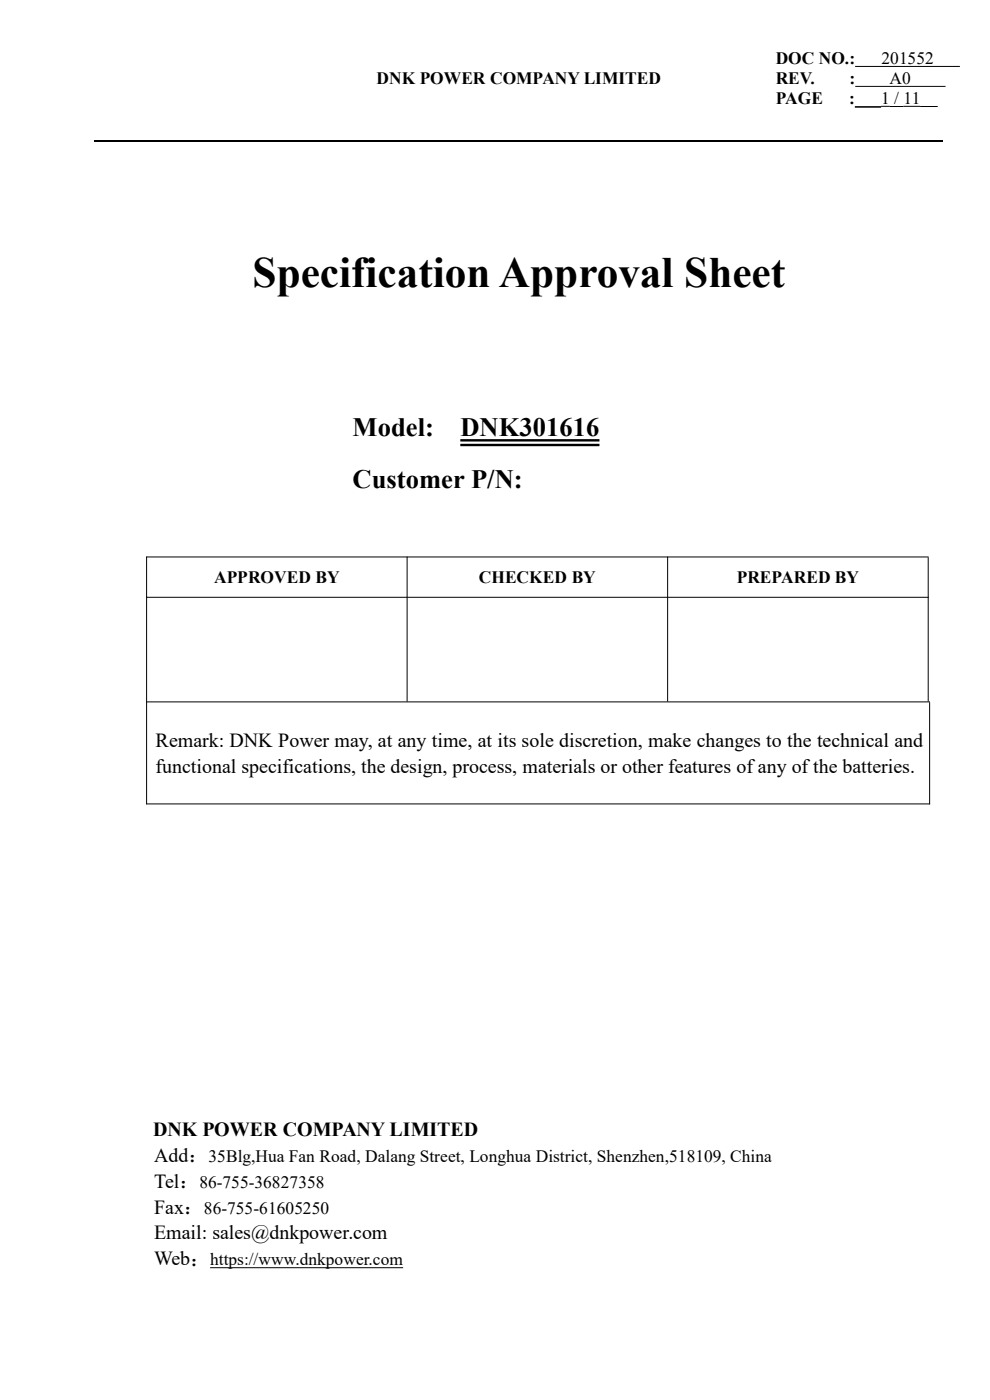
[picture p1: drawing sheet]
<svg xmlns="http://www.w3.org/2000/svg" width="210mm" height="297mm" viewBox="0 0 210 297" stroke-linecap="round" stroke-linejoin="round" font-family="sans-serif">
<defs><g id="words">
<text font-size="9.2" x="53.6" y="60.9">Specification Approval Sheet</text>
<g font-size="5.6">
<text x="74.8" y="92.6">Model:</text>
<text x="97.7" y="92.6">DNK301616</text>
<text x="74.8" y="103.6">Customer P/N:</text>
</g>
<g font-size="4.2">
<text x="33" y="158.5">Remark: DNK Power may, at any time, at its sole discretion, make changes to the technical and</text>
<text x="33" y="164">functional specifications, the design, process, materials or other features ofany ofthe batteries.</text>
<text x="32.5" y="240.9">DNK POWER COMPANY LIMITED</text>
<text x="32.7" y="246.4">Add：</text>
<text x="32.7" y="251.9">Tel：</text>
<text x="32.7" y="257.4">Fax：</text>
<text x="32.7" y="262.9">Email: sales@dnkpower.com</text>
<text x="32.7" y="268.5">Web：</text>
</g>
<g font-size="3.7">
<text x="79.9" y="17.9">DNK POWER COMPANY LIMITED</text>
<text x="164.5" y="13.6">DOC NO.:</text>
<text x="164.5" y="17.9">REV.</text>
<text x="180.2" y="17.9">:</text>
<text x="187" y="13.6">201552</text>
<text x="188.7" y="17.9">A0</text>
<text x="164.5" y="22.1">PAGE</text>
<text x="180.1" y="22.1">:</text>
<text x="186.9" y="22.1">1 / 11</text>
<text x="45.4" y="123.8">APPROVED BY</text>
<text x="101.6" y="123.8">CHECKED BY</text>
<text x="156.3" y="123.8">PREPARED BY</text>
<text x="42.3" y="251.9">86-755-36827358</text>
<text x="44.2" y="246.4">35Blg,Hua Fan Road, Dalang Street, Longhua District, Shenzhen,518109, China</text>
<text x="43.3" y="257.4">86-755-61605250</text>
<text x="44.6" y="268.5">https://www.dnkpower.com</text>
</g>
</g></defs>
<path d="M181.4 14.1h22.2M181.4 18.3h19.2M186.9 22.6h1.9M188.8 22.6h2.8M191.6 22.6h3.6M195.2 22.6h3.7" fill="none" stroke="#000" stroke-width=".21"/>
<path d="M181.3 22.7h5.6" fill="none" stroke="#000" stroke-width=".34"/>
<path d="M20 29.9h180" fill="none" stroke="#000" stroke-width=".25"/>
<path d="M30.5 7.1h8.5v7.1h-8.5z" fill-rule="evenodd" fill="#fff"/>
<path d="M30.5 7.3l.1-.2v7.1l-.1-.1h8.5l-.1 .1v-7.1l.1 .2zM30.3 7h8.9v7.3h-8.9z" fill="#fff"/>
<path d="M97.6 93.4h29.6M97.6 94.4h29.6" fill="none" stroke="#000" stroke-width=".51"/>
<path d="M31 118.2h166M31.1 118.1v52.5M86.4 118.1v30.7M141.6 118.1v30.7M196.9 118.2v30.6M31 126.7h166M31 148.9h166.3M197.2 149v21.6M31 170.5h166.3M44.6 268.9h40.9" fill="none" stroke="#000" stroke-width=".21"/>
<use href="#words"/>
</svg>
